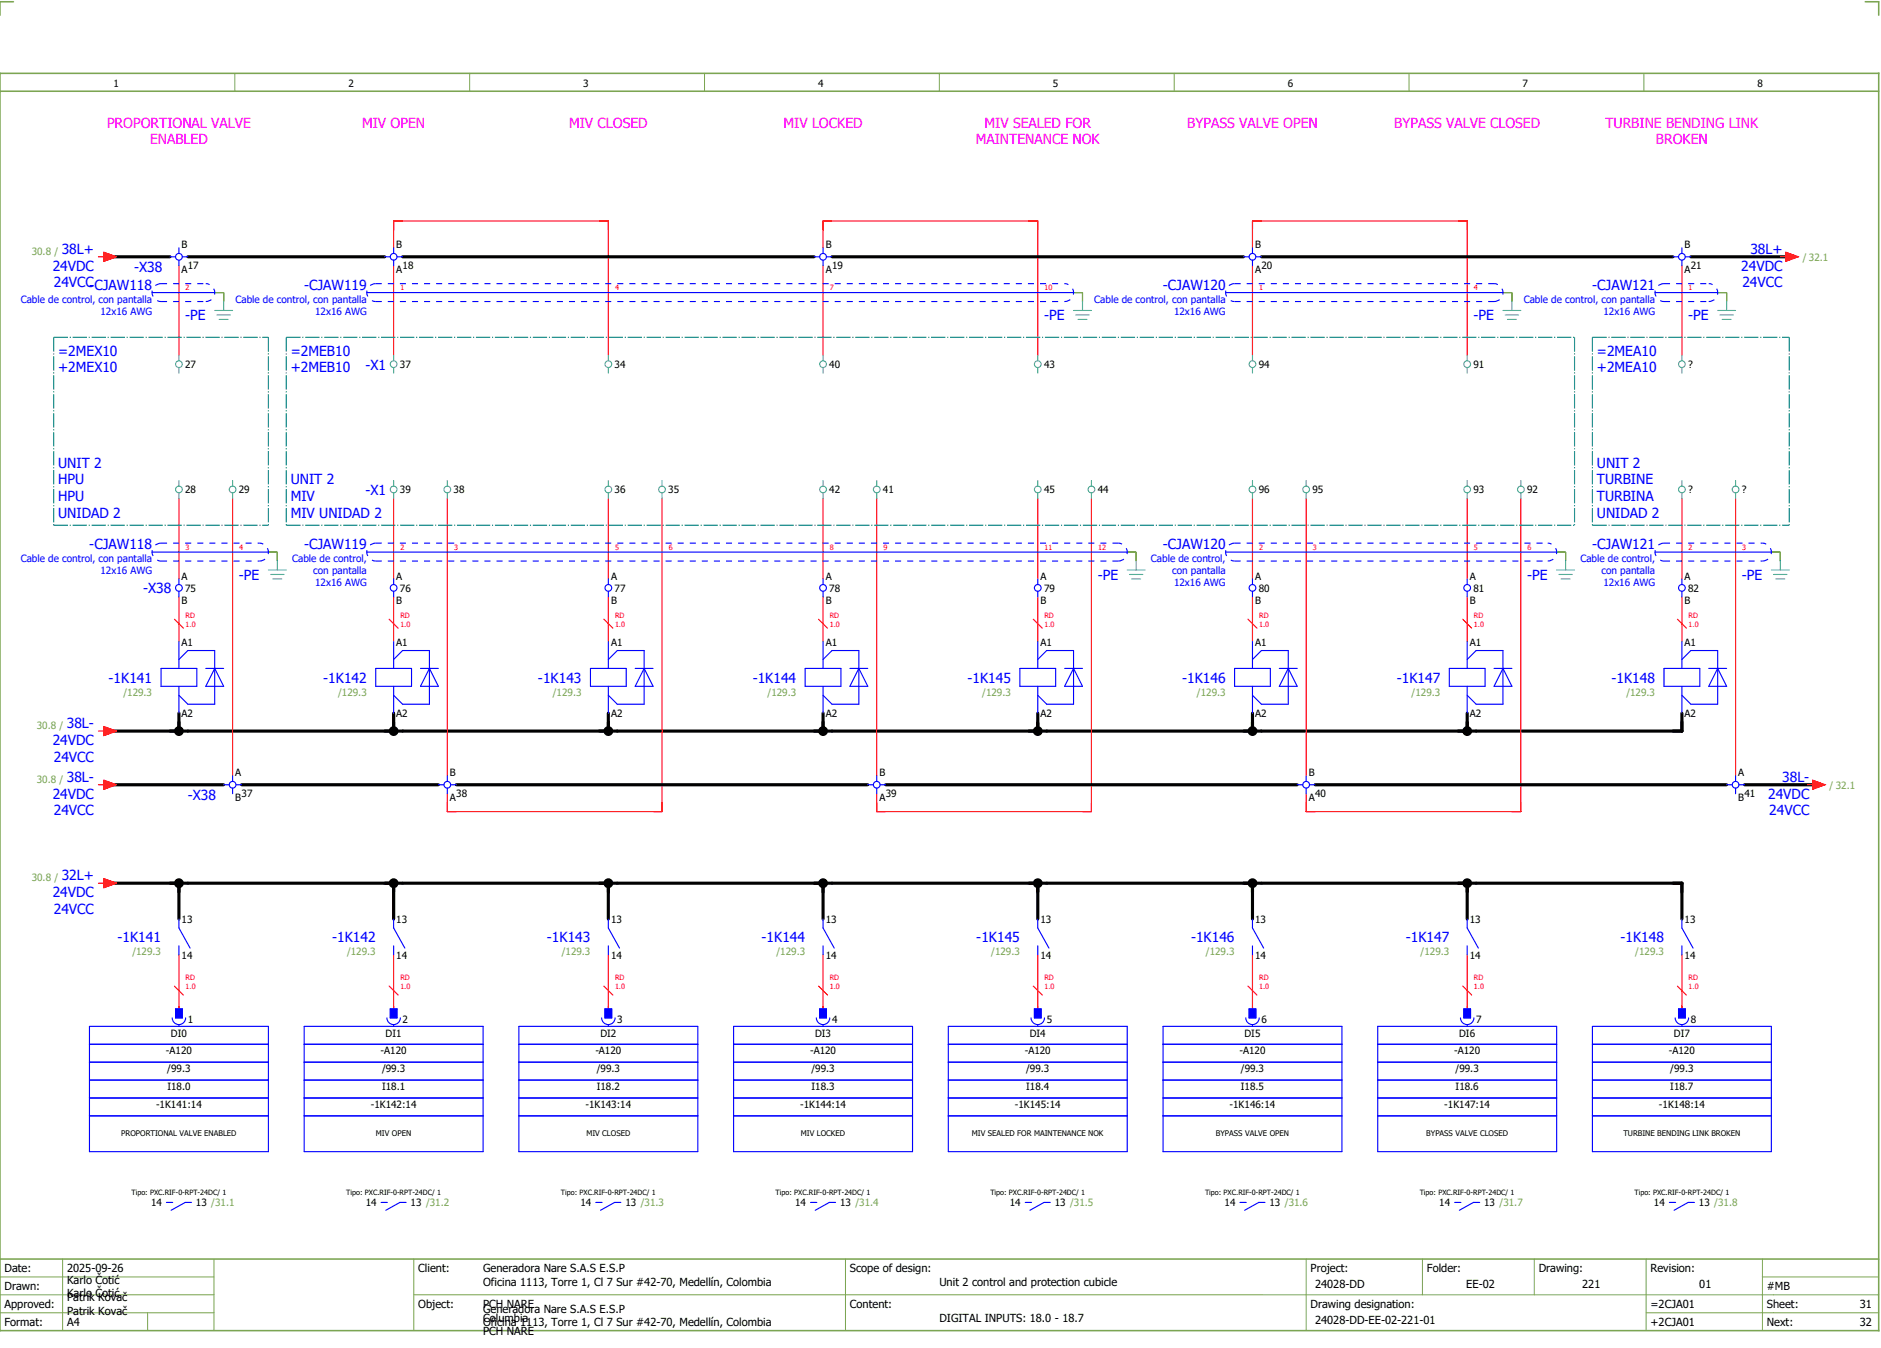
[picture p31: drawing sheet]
<svg xmlns="http://www.w3.org/2000/svg" width="421mm" height="301mm" viewBox="0 0 421 301" stroke-linecap="round" stroke-linejoin="round" font-family="sans-serif">
<defs><g id="words">
<g font-size="3.1" fill="#f0f">
<text x="23.9" y="28.5">PROPORTIONAL VALVE</text>
<text x="81" y="28.5">MIV OPEN</text>
<text x="127.2" y="28.5">MIV CLOSED</text>
<text x="175.2" y="28.5">MIV LOCKED</text>
<text x="220.1" y="28.5">MIV SEALED FOR</text>
<text x="265.4" y="28.5">BYPASS VALVE OPEN</text>
<text x="311.7" y="28.5">BYPASS VALVE CLOSED</text>
<text x="358.9" y="28.5">TURBINE BENDING LINK</text>
<text x="33.6" y="32.3">ENABLED</text>
<text x="218.1" y="32.3">MAINTENANCE NOK</text>
<text x="370.2" y="32.3">BROKEN</text>
</g>
<g font-size="3.1" fill="#00f">
<text x="13.8" y="56.8">38L+</text>
<text x="391.3" y="56.8">38L+</text>
<text x="11.8" y="60.5">24VDC</text>
<text x="12" y="64.3">24VCC-CJAW118</text>
<text x="30" y="60.7">-X38</text>
<text x="68" y="64.8">-CJAW119</text>
<text x="260" y="64.8">-CJAW120</text>
<text x="356" y="64.8">-CJAW121</text>
<text x="389.3" y="60.5">24VDC</text>
<text x="389.5" y="64.3">24VCC</text>
<text x="41.4" y="71.6">-PE</text>
<text x="233.4" y="71.6">-PE</text>
<text x="329.4" y="71.6">-PE</text>
<text x="377.4" y="71.6">-PE</text>
<text x="13" y="79.5">=2MEX10</text>
<text x="13" y="83.3">+2MEX10</text>
<text x="65" y="79.5">=2MEB10</text>
<text x="65" y="83.3">+2MEB10</text>
<text x="81.7" y="82.6">-X1</text>
<text x="357" y="79.5">=2MEA10</text>
<text x="357" y="83.3">+2MEA10</text>
<text x="13" y="104.5">UNIT 2</text>
<text x="357" y="104.5">UNIT 2</text>
<text x="13" y="108.3">HPU</text>
<text x="13" y="112">HPU</text>
<text x="65" y="108.3">UNIT 2</text>
<text x="65" y="112">MIV</text>
<text x="81.7" y="110.6">-X1</text>
<text x="357" y="108.3">TURBINE</text>
<text x="357" y="112">TURBINA</text>
<text x="13" y="115.8">UNIDAD 2</text>
<text x="65" y="115.8">MIV UNIDAD 2</text>
<text x="357" y="115.8">UNIDAD 2</text>
<text x="20" y="122.8">-CJAW118</text>
<text x="68" y="122.8">-CJAW119</text>
<text x="260" y="122.8">-CJAW120</text>
<text x="356" y="122.8">-CJAW121</text>
<text x="53.4" y="129.6">-PE</text>
<text x="245.4" y="129.6">-PE</text>
<text x="341.4" y="129.6">-PE</text>
<text x="389.4" y="129.6">-PE</text>
<text x="32" y="132.6">-X38</text>
<text x="24.3" y="152.6">-1K141</text>
<text x="72.3" y="152.6">-1K142</text>
<text x="120.3" y="152.6">-1K143</text>
<text x="168.3" y="152.6">-1K144</text>
<text x="216.3" y="152.6">-1K145</text>
<text x="264.3" y="152.6">-1K146</text>
<text x="312.3" y="152.6">-1K147</text>
<text x="360.3" y="152.6">-1K148</text>
<text x="11.8" y="166.5">24VDC</text>
<text x="14.9" y="162.8">38L-</text>
<text x="12" y="170.3">24VCC</text>
<text x="11.8" y="178.5">24VDC</text>
<text x="14.9" y="174.8">38L-</text>
<text x="42" y="178.7">-X38</text>
<text x="395.3" y="178.5">24VDC</text>
<text x="398.4" y="174.8">38L-</text>
<text x="12" y="182.3">24VCC</text>
<text x="395.5" y="182.3">24VCC</text>
<text x="13.8" y="196.8">32L+</text>
<text x="11.8" y="200.5">24VDC</text>
<text x="12" y="204.3">24VCC</text>
<text x="26.3" y="210.6">-1K141</text>
<text x="74.3" y="210.6">-1K142</text>
<text x="122.3" y="210.6">-1K143</text>
<text x="170.3" y="210.6">-1K144</text>
<text x="218.3" y="210.6">-1K145</text>
<text x="266.3" y="210.6">-1K146</text>
<text x="314.3" y="210.6">-1K147</text>
<text x="362.3" y="210.6">-1K148</text>
</g>
<g font-size="2.5">
<text x="1" y="284.4">Date:</text>
<text x="15" y="286.9">Karlo Čotić</text>
<text x="15" y="284.4">2025-09-26</text>
<text x="93.5" y="284.4">Client:</text>
<text x="108" y="284.4">Generadora Nare S.A.S E.S.P</text>
<text x="108" y="287.4">Oficina 1113, Torre 1, Cl 7 Sur #42-70, Medellín, Colombia</text>
<text x="190" y="284.4">Scope of design:</text>
<text x="210" y="287.4">Unit 2 control and protection cubicle</text>
<text x="293" y="284.4">Project:</text>
<text x="294" y="287.9">24028-DD</text>
<text x="319" y="284.4">Folder:</text>
<text x="327.8" y="287.9">EE-02</text>
<text x="344" y="284.4">Drawing:</text>
<text x="353.7" y="287.9">221</text>
<text x="369" y="284.4">Revision:</text>
<text x="379.9" y="287.9">01</text>
<text x="1" y="288.4">Drawn:</text>
<text x="1" y="292.4">Approved:</text>
<text x="15" y="289.9">Karlo Čotić</text>
<text x="15" y="290.9">Patrik Kovač</text>
<text x="15" y="293.9">Patrik Kovač</text>
<text x="93.5" y="292.4">Object:</text>
<text x="108" y="293.4">Generadora Nare S.A.S E.S.P</text>
<text x="108" y="292.4">PCH NARE</text>
<text x="190" y="292.4">Content:</text>
<text x="293" y="292.4">Drawing designation:</text>
<text x="369" y="292.4">=2CJA01</text>
<text x="395" y="292.4">Sheet:</text>
<text x="395" y="288.4">#MB</text>
<text x="415.8" y="292.4">31</text>
<text x="1" y="296.4">Format:</text>
<text x="15" y="296.4">A4</text>
<text x="108" y="296.4">Oficina 1113, Torre 1, Cl 7 Sur #42-70, Medellín, Colombia</text>
<text x="108" y="295.4">Columbia</text>
<text x="108" y="298.4">PCH NARE</text>
<text x="210" y="295.4">DIGITAL INPUTS: 18.0 - 18.7</text>
<text x="294" y="295.9">24028-DD-EE-02-221-01</text>
<text x="369" y="296.4">+2CJA01</text>
<text x="395" y="296.4">Next:</text>
<text x="415.8" y="296.4">32</text>
</g>
<g font-size="2.2">
<text x="25.4" y="19.4">1</text>
<text x="77.9" y="19.4">2</text>
<text x="130.4" y="19.4">3</text>
<text x="182.9" y="19.4">4</text>
<text x="235.4" y="19.4">5</text>
<text x="287.9" y="19.4">6</text>
<text x="340.4" y="19.4">7</text>
<text x="392.9" y="19.4">8</text>
<text x="40.6" y="55.5">B</text>
<text x="88.6" y="55.5">B</text>
<text x="184.6" y="55.5">B</text>
<text x="280.6" y="55.5">B</text>
<text x="376.6" y="55.5">B</text>
<text x="40.6" y="61">A</text>
<text x="42" y="60">17</text>
<text x="88.6" y="61">A</text>
<text x="90" y="60">18</text>
<text x="184.6" y="61">A</text>
<text x="186" y="60">19</text>
<text x="280.6" y="61">A</text>
<text x="282" y="60">20</text>
<text x="376.6" y="61">A</text>
<text x="378" y="60">21</text>
<text x="41.4" y="82.3">27</text>
<text x="89.4" y="82.3">37</text>
<text x="137.4" y="82.3">34</text>
<text x="185.4" y="82.3">40</text>
<text x="233.4" y="82.3">43</text>
<text x="281.4" y="82.3">94</text>
<text x="329.4" y="82.3">91</text>
<text x="377.4" y="82.3">?</text>
<text x="41.4" y="110.3">28</text>
<text x="53.4" y="110.3">29</text>
<text x="89.4" y="110.3">39</text>
<text x="101.4" y="110.3">38</text>
<text x="137.4" y="110.3">36</text>
<text x="149.4" y="110.3">35</text>
<text x="185.4" y="110.3">42</text>
<text x="197.4" y="110.3">41</text>
<text x="233.4" y="110.3">45</text>
<text x="245.4" y="110.3">44</text>
<text x="281.4" y="110.3">96</text>
<text x="293.4" y="110.3">95</text>
<text x="329.4" y="110.3">93</text>
<text x="341.4" y="110.3">92</text>
<text x="377.4" y="110.3">?</text>
<text x="389.4" y="110.3">?</text>
<text x="40.6" y="129.5">A</text>
<text x="88.6" y="129.5">A</text>
<text x="136.6" y="129.5">A</text>
<text x="184.6" y="129.5">A</text>
<text x="232.6" y="129.5">A</text>
<text x="280.6" y="129.5">A</text>
<text x="328.6" y="129.5">A</text>
<text x="376.6" y="129.5">A</text>
<text x="40.6" y="135">B</text>
<text x="41.4" y="132.3">75</text>
<text x="88.6" y="135">B</text>
<text x="89.4" y="132.3">76</text>
<text x="136.6" y="135">B</text>
<text x="137.4" y="132.3">77</text>
<text x="184.6" y="135">B</text>
<text x="185.4" y="132.3">78</text>
<text x="232.6" y="135">B</text>
<text x="233.4" y="132.3">79</text>
<text x="280.6" y="135">B</text>
<text x="281.4" y="132.3">80</text>
<text x="328.6" y="135">B</text>
<text x="329.4" y="132.3">81</text>
<text x="376.6" y="135">B</text>
<text x="377.4" y="132.3">82</text>
<text x="40.6" y="144.3">A1</text>
<text x="88.6" y="144.3">A1</text>
<text x="136.6" y="144.3">A1</text>
<text x="184.6" y="144.3">A1</text>
<text x="232.6" y="144.3">A1</text>
<text x="280.6" y="144.3">A1</text>
<text x="328.6" y="144.3">A1</text>
<text x="376.6" y="144.3">A1</text>
<text x="40.6" y="160.2">A2</text>
<text x="88.6" y="160.2">A2</text>
<text x="136.6" y="160.2">A2</text>
<text x="184.6" y="160.2">A2</text>
<text x="232.6" y="160.2">A2</text>
<text x="280.6" y="160.2">A2</text>
<text x="328.6" y="160.2">A2</text>
<text x="376.6" y="160.2">A2</text>
<text x="52.6" y="173.5">A</text>
<text x="100.6" y="173.5">B</text>
<text x="196.6" y="173.5">B</text>
<text x="292.6" y="173.5">B</text>
<text x="388.6" y="173.5">A</text>
<text x="52.6" y="179">B</text>
<text x="54" y="178">37</text>
<text x="100.6" y="179">A</text>
<text x="102" y="178">38</text>
<text x="196.6" y="179">A</text>
<text x="198" y="178">39</text>
<text x="292.6" y="179">A</text>
<text x="294" y="178">40</text>
<text x="388.6" y="179">B</text>
<text x="390" y="178">41</text>
<text x="40.6" y="206.3">13</text>
<text x="88.6" y="206.3">13</text>
<text x="136.6" y="206.3">13</text>
<text x="184.6" y="206.3">13</text>
<text x="232.6" y="206.3">13</text>
<text x="280.6" y="206.3">13</text>
<text x="328.6" y="206.3">13</text>
<text x="376.6" y="206.3">13</text>
<text x="40.6" y="214.2">14</text>
<text x="88.6" y="214.2">14</text>
<text x="136.6" y="214.2">14</text>
<text x="184.6" y="214.2">14</text>
<text x="232.6" y="214.2">14</text>
<text x="280.6" y="214.2">14</text>
<text x="328.6" y="214.2">14</text>
<text x="376.6" y="214.2">14</text>
<text x="38.2" y="231.8">DI0</text>
<text x="42" y="228.7">1</text>
<text x="86.2" y="231.8">DI1</text>
<text x="90" y="228.7">2</text>
<text x="134.2" y="231.8">DI2</text>
<text x="138" y="228.7">3</text>
<text x="182.2" y="231.8">DI3</text>
<text x="186" y="228.7">4</text>
<text x="230.2" y="231.8">DI4</text>
<text x="234" y="228.7">5</text>
<text x="278.2" y="231.8">DI5</text>
<text x="282" y="228.7">6</text>
<text x="326.2" y="231.8">DI6</text>
<text x="330" y="228.7">7</text>
<text x="374.2" y="231.8">DI7</text>
<text x="378" y="228.7">8</text>
<text x="37.1" y="235.6">-A120</text>
<text x="37.4" y="239.6">/99.3</text>
<text x="85.1" y="235.6">-A120</text>
<text x="85.4" y="239.6">/99.3</text>
<text x="133.1" y="235.6">-A120</text>
<text x="133.4" y="239.6">/99.3</text>
<text x="181.1" y="235.6">-A120</text>
<text x="181.4" y="239.6">/99.3</text>
<text x="229.1" y="235.6">-A120</text>
<text x="229.4" y="239.6">/99.3</text>
<text x="277.1" y="235.6">-A120</text>
<text x="277.4" y="239.6">/99.3</text>
<text x="325.1" y="235.6">-A120</text>
<text x="325.4" y="239.6">/99.3</text>
<text x="373.1" y="235.6">-A120</text>
<text x="373.4" y="239.6">/99.3</text>
<text x="37.4" y="243.6">I18.0</text>
<text x="85.4" y="243.6">I18.1</text>
<text x="133.4" y="243.6">I18.2</text>
<text x="181.4" y="243.6">I18.3</text>
<text x="229.4" y="243.6">I18.4</text>
<text x="277.4" y="243.6">I18.5</text>
<text x="325.4" y="243.6">I18.6</text>
<text x="373.4" y="243.6">I18.7</text>
<text x="34.9" y="247.6">-1K141:14</text>
<text x="82.9" y="247.6">-1K142:14</text>
<text x="130.9" y="247.6">-1K143:14</text>
<text x="178.9" y="247.6">-1K144:14</text>
<text x="226.9" y="247.6">-1K145:14</text>
<text x="274.9" y="247.6">-1K146:14</text>
<text x="322.9" y="247.6">-1K147:14</text>
<text x="370.9" y="247.6">-1K148:14</text>
<text x="33.8" y="269.6">14</text>
<text x="43.8" y="269.6">13 /31.1</text>
<text x="81.8" y="269.6">14</text>
<text x="91.8" y="269.6">13 /31.2</text>
<text x="129.8" y="269.6">14</text>
<text x="139.8" y="269.6">13 /31.3</text>
<text x="177.8" y="269.6">14</text>
<text x="187.8" y="269.6">13 /31.4</text>
<text x="225.8" y="269.6">14</text>
<text x="235.8" y="269.6">13 /31.5</text>
<text x="273.8" y="269.6">14</text>
<text x="283.8" y="269.6">13 /31.6</text>
<text x="321.8" y="269.6">14</text>
<text x="331.8" y="269.6">13 /31.7</text>
<text x="369.8" y="269.6">14</text>
<text x="379.8" y="269.6">13 /31.8</text>
</g>
<g font-size="2.2" fill="#7ca552">
<text x="7.1" y="56.9">30.8 /</text>
<text x="403" y="58.3">/ 32.1</text>
<text x="27.6" y="155.5">/129.3</text>
<text x="75.6" y="155.5">/129.3</text>
<text x="123.6" y="155.5">/129.3</text>
<text x="171.6" y="155.5">/129.3</text>
<text x="219.6" y="155.5">/129.3</text>
<text x="267.6" y="155.5">/129.3</text>
<text x="315.6" y="155.5">/129.3</text>
<text x="363.6" y="155.5">/129.3</text>
<text x="8.2" y="162.9">30.8 /</text>
<text x="8.2" y="174.9">30.8 /</text>
<text x="409" y="176.3">/ 32.1</text>
<text x="7.1" y="196.9">30.8 /</text>
<text x="29.6" y="213.5">/129.3</text>
<text x="77.6" y="213.5">/129.3</text>
<text x="125.6" y="213.5">/129.3</text>
<text x="173.6" y="213.5">/129.3</text>
<text x="221.6" y="213.5">/129.3</text>
<text x="269.6" y="213.5">/129.3</text>
<text x="317.6" y="213.5">/129.3</text>
<text x="365.6" y="213.5">/129.3</text>
</g>
<g font-size="2.2" fill="#00f">
<text x="4.6" y="67.6">Cable de control, con pantalla</text>
<text x="22.5" y="70.3">12x16 AWG</text>
<text x="52.6" y="67.6">Cable de control, con pantalla</text>
<text x="70.5" y="70.3">12x16 AWG</text>
<text x="244.6" y="67.6">Cable de control, con pantalla</text>
<text x="262.5" y="70.3">12x16 AWG</text>
<text x="340.6" y="67.6">Cable de control, con pantalla</text>
<text x="358.5" y="70.3">12x16 AWG</text>
<text x="4.6" y="125.6">Cable de control, con pantalla</text>
<text x="65.3" y="125.6">Cable de control,</text>
<text x="257.3" y="125.6">Cable de control,</text>
<text x="353.3" y="125.6">Cable de control,</text>
<text x="22.5" y="128.3">12x16 AWG</text>
<text x="70" y="128.3">con pantalla</text>
<text x="70.5" y="131">12x16 AWG</text>
<text x="262" y="128.3">con pantalla</text>
<text x="262.5" y="131">12x16 AWG</text>
<text x="358" y="128.3">con pantalla</text>
<text x="358.5" y="131">12x16 AWG</text>
</g>
<g font-size="1.7">
<text x="27.1" y="254">PROPORTIONAL VALVE ENABLED</text>
<text x="84.1" y="254">MIV OPEN</text>
<text x="131.1" y="254">MIV CLOSED</text>
<text x="179.1" y="254">MIV LOCKED</text>
<text x="217.3" y="254">MIV SEALED FOR MAINTENANCE NOK</text>
<text x="271.8" y="254">BYPASS VALVE OPEN</text>
<text x="318.9" y="254">BYPASS VALVE CLOSED</text>
<text x="362.9" y="254">TURBINE BENDING LINK BROKEN</text>
</g>
<g font-size="1.6" fill="#f00">
<text x="41.5" y="64.9">2</text>
<text x="89.5" y="64.9">1</text>
<text x="137.5" y="64.9">4</text>
<text x="185.5" y="64.9">7</text>
<text x="233.5" y="64.9">10</text>
<text x="281.5" y="64.9">1</text>
<text x="329.5" y="64.9">4</text>
<text x="377.5" y="64.9">1</text>
<text x="41.5" y="122.9">3</text>
<text x="53.5" y="122.9">4</text>
<text x="89.5" y="122.9">2</text>
<text x="101.5" y="122.9">3</text>
<text x="137.5" y="122.9">5</text>
<text x="149.5" y="122.9">6</text>
<text x="185.5" y="122.9">8</text>
<text x="197.5" y="122.9">9</text>
<text x="233.5" y="122.9">11</text>
<text x="245.5" y="122.9">12</text>
<text x="281.5" y="122.9">2</text>
<text x="293.5" y="122.9">3</text>
<text x="329.5" y="122.9">5</text>
<text x="341.5" y="122.9">6</text>
<text x="377.5" y="122.9">2</text>
<text x="389.5" y="122.9">3</text>
<text x="41.5" y="140">1.0</text>
<text x="41.5" y="138.1">RD</text>
<text x="89.5" y="140">1.0</text>
<text x="89.5" y="138.1">RD</text>
<text x="137.5" y="140">1.0</text>
<text x="137.5" y="138.1">RD</text>
<text x="185.5" y="140">1.0</text>
<text x="185.5" y="138.1">RD</text>
<text x="233.5" y="140">1.0</text>
<text x="233.5" y="138.1">RD</text>
<text x="281.5" y="140">1.0</text>
<text x="281.5" y="138.1">RD</text>
<text x="329.5" y="140">1.0</text>
<text x="329.5" y="138.1">RD</text>
<text x="377.5" y="140">1.0</text>
<text x="377.5" y="138.1">RD</text>
<text x="41.5" y="221.1">1.0</text>
<text x="41.5" y="219.1">RD</text>
<text x="89.5" y="221.1">1.0</text>
<text x="89.5" y="219.1">RD</text>
<text x="137.5" y="221.1">1.0</text>
<text x="137.5" y="219.1">RD</text>
<text x="185.5" y="221.1">1.0</text>
<text x="185.5" y="219.1">RD</text>
<text x="233.5" y="221.1">1.0</text>
<text x="233.5" y="219.1">RD</text>
<text x="281.5" y="221.1">1.0</text>
<text x="281.5" y="219.1">RD</text>
<text x="329.5" y="221.1">1.0</text>
<text x="329.5" y="219.1">RD</text>
<text x="377.5" y="221.1">1.0</text>
<text x="377.5" y="219.1">RD</text>
</g>
<g font-size="1.6">
<text x="29.4" y="267.1">Tipo: PXC.RIF-0-RPT-24DC/ 1</text>
<text x="77.4" y="267.1">Tipo: PXC.RIF-0-RPT-24DC/ 1</text>
<text x="125.4" y="267.1">Tipo: PXC.RIF-0-RPT-24DC/ 1</text>
<text x="173.4" y="267.1">Tipo: PXC.RIF-0-RPT-24DC/ 1</text>
<text x="221.4" y="267.1">Tipo: PXC.RIF-0-RPT-24DC/ 1</text>
<text x="269.4" y="267.1">Tipo: PXC.RIF-0-RPT-24DC/ 1</text>
<text x="317.4" y="267.1">Tipo: PXC.RIF-0-RPT-24DC/ 1</text>
<text x="365.4" y="267.1">Tipo: PXC.RIF-0-RPT-24DC/ 1</text>
</g>
</g></defs>
<path d="M0 16.4h420v281h-420zM3 .4h-3v3M417 .4h3v3M0 20.4h420M0 281.4h420" fill="none" stroke="#7ca552" stroke-width=".35"/>
<g fill="none" stroke="#7ca552" stroke-width=".22">
<path d="M52.5 16.4v4M105 16.4v4M157.5 16.4v4M210 16.4v4M262.5 16.4v4M315 16.4v4M367.5 16.4v4M0 285.4h47.8M0 293.4h47.8M14 281.4v16M33 293.4v4M47.8 281.4v16"/>
<path d="M47.8 289.4h-47.8M92.5 281.4v16M92.5 289.4h327.5M189 281.4v16M292 281.4v15.8M318 281.4v8M343 281.4v8M368 281.4v15.8M368 293.4h52M394 285.4h26M394 281.4v15.8"/>
</g>
<g fill="none" stroke="#000" stroke-width=".7">
<path d="M24 57.4h14M42 57.4h44M90 57.4h92M186 57.4h92M282 57.4h92M378 57.4h22M40 159.4v4M88 159.4v4M136 159.4v4M184 159.4v4M232 159.4v4M280 159.4v4"/>
<path d="M328 159.4v4M376 159.4v4h-352M24 175.4h26M54 175.4h44M102 175.4h92M198 175.4h92M294 175.4h92M390 175.4h16M24 197.4h352v8M40 197.4v8M88 197.4v8M136 197.4v8"/>
<path d="M184 197.4v8M232 197.4v8M280 197.4v8M328 197.4v8"/>
</g>
<g fill="none" stroke="#f00" stroke-width=".25">
<path d="M22 57.4h1.2M23.2 56.4l2.8 1-2.8 1zM40 59.4v20M88 55.4v-6h48v30M88 59.4v20M184 55.4v-6h48v30M184 59.4v20M280 55.4v-6h48v30M280 59.4v20M376 59.4v20M398 57.4h1.2M399.2 56.4l2.8 1-2.8 1z"/>
<path d="M40 111.4v18M52 111.4v62M88 111.4v18M100 111.4v62M136 111.4v18M148 111.4v70h-48v-4M184 111.4v18M196 111.4v62M232 111.4v18M244 111.4v70h-48v-4M280 111.4v18M292 111.4v62"/>
<path d="M328 111.4v18M340 111.4v70h-48v-4M376 111.4v18M388 111.4v62M39 138.4l2 2M40 133.4v10M87 138.4l2 2M88 133.4v10M135 138.4l2 2M136 133.4v10M183 138.4l2 2M184 133.4v10"/>
<path d="M231 138.4l2 2M232 133.4v10M279 138.4l2 2M280 133.4v10M327 138.4l2 2M328 133.4v10M375 138.4l2 2M376 133.4v10M22 175.4h1.2M22 163.4h1.2M23.2 162.4l2.8 1-2.8 1zM23.2 174.4l2.8 1-2.8 1z"/>
<path d="M404 175.4h1.2M405.2 174.4l2.8 1-2.8 1zM22 197.4h1.2M23.2 196.4l2.8 1-2.8 1zM40 213.4v12M88 213.4v12M136 213.4v12M184 213.4v12M232 213.4v12M280 213.4v12M328 213.4v12M376 213.4v12"/>
<path d="M39 220.4l2 2M87 220.4l2 2M135 220.4l2 2M183 220.4l2 2M231 220.4l2 2M279 220.4l2 2M327 220.4l2 2M375 220.4l2 2"/>
</g>
<g fill="none" stroke="#00be00" stroke-width=".25" stroke-dasharray="3.2 .4 .3 .4" stroke-linecap="butt">
<path d="M48 65.4h2M50 65.4v2M240 65.4h2M242 65.4v2M336 65.4h2M338 65.4v2M384 65.4h2M386 65.4v2M60 123.4h2M62 123.4v2M252 123.4h2M254 123.4v2"/>
<path d="M348 123.4h2M350 123.4v2M396 123.4h2M398 123.4v2"/>
</g>
<g fill="#000">
<circle cx="40" cy="163.4" r="1.1"/>
<circle cx="88" cy="163.4" r="1.1"/>
<circle cx="136" cy="163.4" r="1.1"/>
<circle cx="184" cy="163.4" r="1.1"/>
<circle cx="232" cy="163.4" r="1.1"/>
<circle cx="280" cy="163.4" r="1.1"/>
<circle cx="328" cy="163.4" r="1.1"/>
<circle cx="40" cy="197.4" r="1.1"/>
<circle cx="88" cy="197.4" r="1.1"/>
<circle cx="136" cy="197.4" r="1.1"/>
<circle cx="184" cy="197.4" r="1.1"/>
<circle cx="232" cy="197.4" r="1.1"/>
<circle cx="280" cy="197.4" r="1.1"/>
<circle cx="328" cy="197.4" r="1.1"/>
</g>
<g fill="none" stroke="#00f" stroke-width=".25">
<path d="M38 57.4h1.3M40 55.4v1.2M40 58.1v1.3M40.8 57.4h1.2M86 57.4h1.3M88 55.4v1.2M88 58.1v1.3M88.8 57.4h1.2M182 57.4h1.3M184 55.4v1.2M184 58.1v1.3M184.8 57.4h1.2"/>
<path d="M278 57.4h1.3M280 55.4v1.2M280 58.1v1.3M280.8 57.4h1.2M374 57.4h1.2M376 55.4v1.2M376 58.1v1.3M376.7 57.4h1.3M34 65.4h14M82 65.4h158M274 65.4h62M370 65.4h14"/>
<path d="M34 123.4h26M40 129.4v1.2M40 132.1v1.3M82 123.4h170M88 129.4v1.2M88 132.1v1.3M136 129.4v1.2M136 132.1v1.3M184 129.4v1.2M184 132.1v1.3M232 129.4v1.2M232 132.1v1.3"/>
<path d="M274 123.4h74M280 129.4v1.2M280 132.1v1.3M328 129.4v1.2M328 132.1v1.3M370 123.4h26M376 129.4v1.2M376 132.1v1.3M36 149.4h8v4h-8zM40 143.4v6M40 153.4v6M40 147.4l2-2h6v12h-6l-2-2"/>
<path d="M46 149.4h4M48 149.4h.1M48 149.4l2 4h-4zM84 149.4h8v4h-8zM88 143.4v6M88 153.4v6M88 147.4l2-2h6v12h-6l-2-2M94 149.4h4M96 149.4h.1M96 149.4l2 4h-4zM132 149.4h8v4h-8zM136 143.4v6"/>
<path d="M136 153.4v6M136 147.4l2-2h6v12h-6l-2-2M142 149.4h4M144 149.4h.1M144 149.4l2 4h-4zM180 149.4h8v4h-8zM184 143.4v6M184 153.4v6M184 147.4l2-2h6v12h-6l-2-2M190 149.4h4M192 149.4h.1M192 149.4l2 4h-4z"/>
<path d="M228 149.4h8v4h-8zM232 143.4v6M232 153.4v6M232 147.4l2-2h6v12h-6l-2-2M238 149.4h4M240 149.4h.1M240 149.4l2 4h-4zM276 149.4h8v4h-8zM280 143.4v6M280 153.4v6M280 147.4l2-2h6v12h-6l-2-2M286 149.4h4"/>
<path d="M288 149.4h.1M288 149.4l2 4h-4zM324 149.4h8v4h-8zM328 143.4v6M328 153.4v6M328 147.4l2-2h6v12h-6l-2-2M334 149.4h4M336 149.4h.1M336 149.4l2 4h-4zM372 149.4h8v4h-8zM376 143.4v6M376 153.4v6"/>
<path d="M376 147.4l2-2h6v12h-6l-2-2M382 149.4h4M384 149.4h.1M384 149.4l2 4h-4zM50 175.4h1.3M52 173.4v1.2M52 176.1v1.3M52.8 175.4h1.2M98 175.4h1.3M100 173.4v1.2M100 176.1v1.3M100.8 175.4h1.2"/>
<path d="M194 175.4h1.3M196 173.4v1.2M196 176.1v1.3M196.8 175.4h1.2M290 175.4h1.3M292 173.4v1.2M292 176.1v1.3M292.8 175.4h1.2M386 175.4h1.3M388 173.4v1.2M388 176.1v1.3M388.8 175.4h1.2"/>
<path d="M40 205.4v2l2.5 4.5M40 211.4v2M88 205.4v2l2.5 4.5M88 211.4v2M136 205.4v2l2.5 4.5M136 211.4v2M184 205.4v2l2.5 4.5M184 211.4v2M232 205.4v2l2.5 4.5M232 211.4v2M280 205.4v2l2.5 4.5M280 211.4v2"/>
<path d="M328 205.4v2l2.5 4.5M328 211.4v2M376 205.4v2l2.5 4.5M376 211.4v2M20 237.4h40M20 229.4h40v28h-40zM20 233.4h40M38.5 227.5a1.5 1.5 0 0 0 1.5 1.5 1.5 1.5 0 0 0 1.5-1.5M39.3 225.5h1.5v2h-1.5zM40 229.1v.3M68 237.4h40M68 233.4h40"/>
<path d="M68 229.4h40v28h-40zM86.5 227.5a1.5 1.5 0 0 0 1.5 1.5 1.5 1.5 0 0 0 1.5-1.5M87.3 225.5h1.5v2h-1.5zM88 229.1v.3M116 237.4h40M116 233.4h40M116 229.4h40v28h-40zM134.5 227.5a1.5 1.5 0 0 0 1.5 1.5 1.5 1.5 0 0 0 1.5-1.5M135.3 225.5h1.5v2h-1.5zM136 229.1v.3M164 237.4h40M164 233.4h40"/>
<path d="M164 229.4h40v28h-40zM182.5 227.5a1.5 1.5 0 0 0 1.5 1.5 1.5 1.5 0 0 0 1.5-1.5M183.3 225.5h1.5v2h-1.5zM184 229.1v.3M212 237.4h40M212 233.4h40M212 229.4h40v28h-40zM230.5 227.5a1.5 1.5 0 0 0 1.5 1.5 1.5 1.5 0 0 0 1.5-1.5M231.3 225.5h1.5v2h-1.5zM232 229.1v.3M260 237.4h40M260 233.4h40"/>
<path d="M260 229.4h40v28h-40zM278.5 227.5a1.5 1.5 0 0 0 1.5 1.5 1.5 1.5 0 0 0 1.5-1.5M279.3 225.5h1.5v2h-1.5zM280 229.1v.3M308 237.4h40M308 233.4h40M308 229.4h40v28h-40zM326.5 227.5a1.5 1.5 0 0 0 1.5 1.5 1.5 1.5 0 0 0 1.5-1.5M327.3 225.5h1.5v2h-1.5zM328 229.1v.3M356 237.4h40M356 233.4h40"/>
<path d="M356 229.4h40v28h-40zM374.5 227.5a1.5 1.5 0 0 0 1.5 1.5 1.5 1.5 0 0 0 1.5-1.5M375.2 225.5h1.5v2h-1.5zM376 229.1v.3M20 249.4h40M20 245.4h40M20 241.4h40M68 249.4h40M68 245.4h40M68 241.4h40M116 249.4h40M116 245.4h40"/>
<path d="M116 241.4h40M164 249.4h40M164 245.4h40M164 241.4h40M212 249.4h40M212 245.4h40M212 241.4h40M260 249.4h40M260 245.4h40M260 241.4h40M308 249.4h40M308 245.4h40"/>
<path d="M308 241.4h40M356 249.4h40M356 245.4h40M356 241.4h40M37.2 268.7h1.4M42.8 268.7h-1.4l-3.1 1.8M85.2 268.7h1.4M90.8 268.7h-1.4l-3.1 1.8M133.2 268.7h1.4M138.8 268.7h-1.4l-3.1 1.8M181.2 268.7h1.4M186.8 268.7h-1.4l-3.1 1.8"/>
<path d="M229.2 268.7h1.4M234.8 268.7h-1.4l-3.1 1.8M277.2 268.7h1.4M282.8 268.7h-1.4l-3.1 1.8M325.2 268.7h1.4M330.8 268.7h-1.4l-3.1 1.8M373.2 268.7h1.4M378.8 268.7h-1.4l-3.1 1.8"/>
<circle cx="40" cy="57.4" r=".75"/>
<circle cx="88" cy="57.4" r=".75"/>
<circle cx="184" cy="57.4" r=".75"/>
<circle cx="280" cy="57.4" r=".75"/>
<circle cx="376" cy="57.4" r=".75"/>
<circle cx="40" cy="131.4" r=".75"/>
<circle cx="88" cy="131.4" r=".75"/>
<circle cx="136" cy="131.4" r=".75"/>
<circle cx="184" cy="131.4" r=".75"/>
<circle cx="232" cy="131.4" r=".75"/>
<circle cx="280" cy="131.4" r=".75"/>
<circle cx="328" cy="131.4" r=".75"/>
<circle cx="376" cy="131.4" r=".75"/>
<circle cx="52" cy="175.4" r=".75"/>
<circle cx="100" cy="175.4" r=".75"/>
<circle cx="196" cy="175.4" r=".75"/>
<circle cx="292" cy="175.4" r=".75"/>
<circle cx="388" cy="175.4" r=".75"/>
</g>
<g fill="#00f" stroke="#00f" stroke-width=".22">
<path d="M39.3 225.5h1.5v2h-1.5z"/>
<path d="M87.3 225.5h1.5v2h-1.5z"/>
<path d="M135.3 225.5h1.5v2h-1.5z"/>
<path d="M183.3 225.5h1.5v2h-1.5z"/>
<path d="M231.3 225.5h1.5v2h-1.5z"/>
<path d="M279.3 225.5h1.5v2h-1.5z"/>
<path d="M327.3 225.5h1.5v2h-1.5z"/>
<path d="M375.2 225.5h1.5v2h-1.5z"/>
</g>
<path d="M12 75.4h48M12 75.4v42M60 75.4v42M64 75.4h288M64 75.4v42M352 75.4v42M356 75.4h44M356 75.4v42M400 75.4v42M12 117.4h48M64 117.4h288M356 117.4h44" fill="none" stroke="#007f7f" stroke-width=".25" stroke-dasharray="3.2 .4 .3 .4" stroke-linecap="butt"/>
<g fill="none" stroke="#52a5a5" stroke-width=".25">
<path d="M40 79.4v1.2M48 69.4h4M48.5 70.4h3M49 71.4h2M50 67.4v2M88 79.4v1.2M136 79.4v1.2M184 79.4v1.2M232 79.4v1.2M240 69.4h4M240.5 70.4h3M241 71.4h2"/>
<path d="M242 67.4v2M280 79.4v1.2M328 79.4v1.2M336 69.4h4M336.5 70.4h3M337 71.4h2M338 67.4v2M376 79.4v1.2M384 69.4h4M384.5 70.4h3M385 71.4h2M386 67.4v2"/>
<path d="M40 82.1v1.3M88 82.1v1.3M136 82.1v1.3M184 82.1v1.3M232 82.1v1.3M280 82.1v1.3M328 82.1v1.3M376 82.1v1.3M40 107.4v1.2M40 110.1v1.3M52 107.4v1.2M52 110.1v1.3"/>
<path d="M88 107.4v1.2M88 110.1v1.3M100 107.4v1.2M100 110.1v1.3M136 107.4v1.2M136 110.1v1.3M148 107.4v1.2M148 110.1v1.3M184 107.4v1.2M184 110.1v1.3M196 107.4v1.2M196 110.1v1.3"/>
<path d="M232 107.4v1.2M232 110.1v1.3M244 107.4v1.2M244 110.1v1.3M280 107.4v1.2M280 110.1v1.3M292 107.4v1.2M292 110.1v1.3M328 107.4v1.2M328 110.1v1.3M340 107.4v1.2M340 110.1v1.3"/>
<path d="M376 107.4v1.2M376 110.1v1.3M388 107.4v1.2M388 110.1v1.3M60 127.4h4M60.5 128.4h3M61 129.4h2M62 125.4v2M252 127.4h4M252.5 128.4h3M253 129.4h2M254 125.4v2"/>
<path d="M348 127.4h4M348.5 128.4h3M349 129.4h2M350 125.4v2M396 127.4h4M396.5 128.4h3M397 129.4h2M398 125.4v2"/>
<circle cx="40" cy="81.4" r=".75"/>
<circle cx="88" cy="81.4" r=".75"/>
<circle cx="136" cy="81.4" r=".75"/>
<circle cx="184" cy="81.4" r=".75"/>
<circle cx="232" cy="81.4" r=".75"/>
<circle cx="280" cy="81.4" r=".75"/>
<circle cx="328" cy="81.4" r=".75"/>
<circle cx="376" cy="81.4" r=".75"/>
<circle cx="40" cy="109.4" r=".75"/>
<circle cx="52" cy="109.4" r=".75"/>
<circle cx="88" cy="109.4" r=".75"/>
<circle cx="100" cy="109.4" r=".75"/>
<circle cx="136" cy="109.4" r=".75"/>
<circle cx="148" cy="109.4" r=".75"/>
<circle cx="184" cy="109.4" r=".75"/>
<circle cx="196" cy="109.4" r=".75"/>
<circle cx="232" cy="109.4" r=".75"/>
<circle cx="244" cy="109.4" r=".75"/>
<circle cx="280" cy="109.4" r=".75"/>
<circle cx="292" cy="109.4" r=".75"/>
<circle cx="328" cy="109.4" r=".75"/>
<circle cx="340" cy="109.4" r=".75"/>
<circle cx="376" cy="109.4" r=".75"/>
<circle cx="388" cy="109.4" r=".75"/>
</g>
<g fill="none" stroke="#00f" stroke-width=".25" stroke-dasharray="1.4 1.4" stroke-linecap="butt">
<path d="M36 67.4h10M36 63.4h10M36 63.4a2 2 0 0 0-2 2 2 2 0 0 0 2 2M46 67.4a2 2 0 0 0 2-2 2 2 0 0 0-2-2M84 67.4h154M84 63.4h154M84 63.4a2 2 0 0 0-2 2 2 2 0 0 0 2 2M238 67.4a2 2 0 0 0 2-2 2 2 0 0 0-2-2M276 67.4h58M276 63.4h58M276 63.4a2 2 0 0 0-2 2 2 2 0 0 0 2 2M334 67.4a2 2 0 0 0 2-2 2 2 0 0 0-2-2"/>
<path d="M372 67.4h10M372 63.4h10M372 63.4a2 2 0 0 0-2 2 2 2 0 0 0 2 2M382 67.4a2 2 0 0 0 2-2 2 2 0 0 0-2-2M36 125.4h22M36 121.4h22M36 121.4a2 2 0 0 0-2 2 2 2 0 0 0 2 2M58 125.4a2 2 0 0 0 2-2 2 2 0 0 0-2-2M84 125.4h166M84 121.4h166M84 121.4a2 2 0 0 0-2 2 2 2 0 0 0 2 2M250 125.4a2 2 0 0 0 2-2 2 2 0 0 0-2-2"/>
<path d="M276 125.4h70M276 121.4h70M276 121.4a2 2 0 0 0-2 2 2 2 0 0 0 2 2M346 125.4a2 2 0 0 0 2-2 2 2 0 0 0-2-2M372 125.4h22M372 121.4h22M372 121.4a2 2 0 0 0-2 2 2 2 0 0 0 2 2M394 125.4a2 2 0 0 0 2-2 2 2 0 0 0-2-2"/>
</g>
<g fill="#f00" stroke="#f00" stroke-width=".22">
<path d="M23.2 196.4l2.8 1-2.8 1z"/>
<path d="M23.2 174.4l2.8 1-2.8 1z"/>
<path d="M23.2 56.4l2.8 1-2.8 1z"/>
<path d="M399.2 56.4l2.8 1-2.8 1z"/>
<path d="M23.2 162.4l2.8 1-2.8 1z"/>
<path d="M405.2 174.4l2.8 1-2.8 1z"/>
</g>
<use href="#words"/>
</svg>
